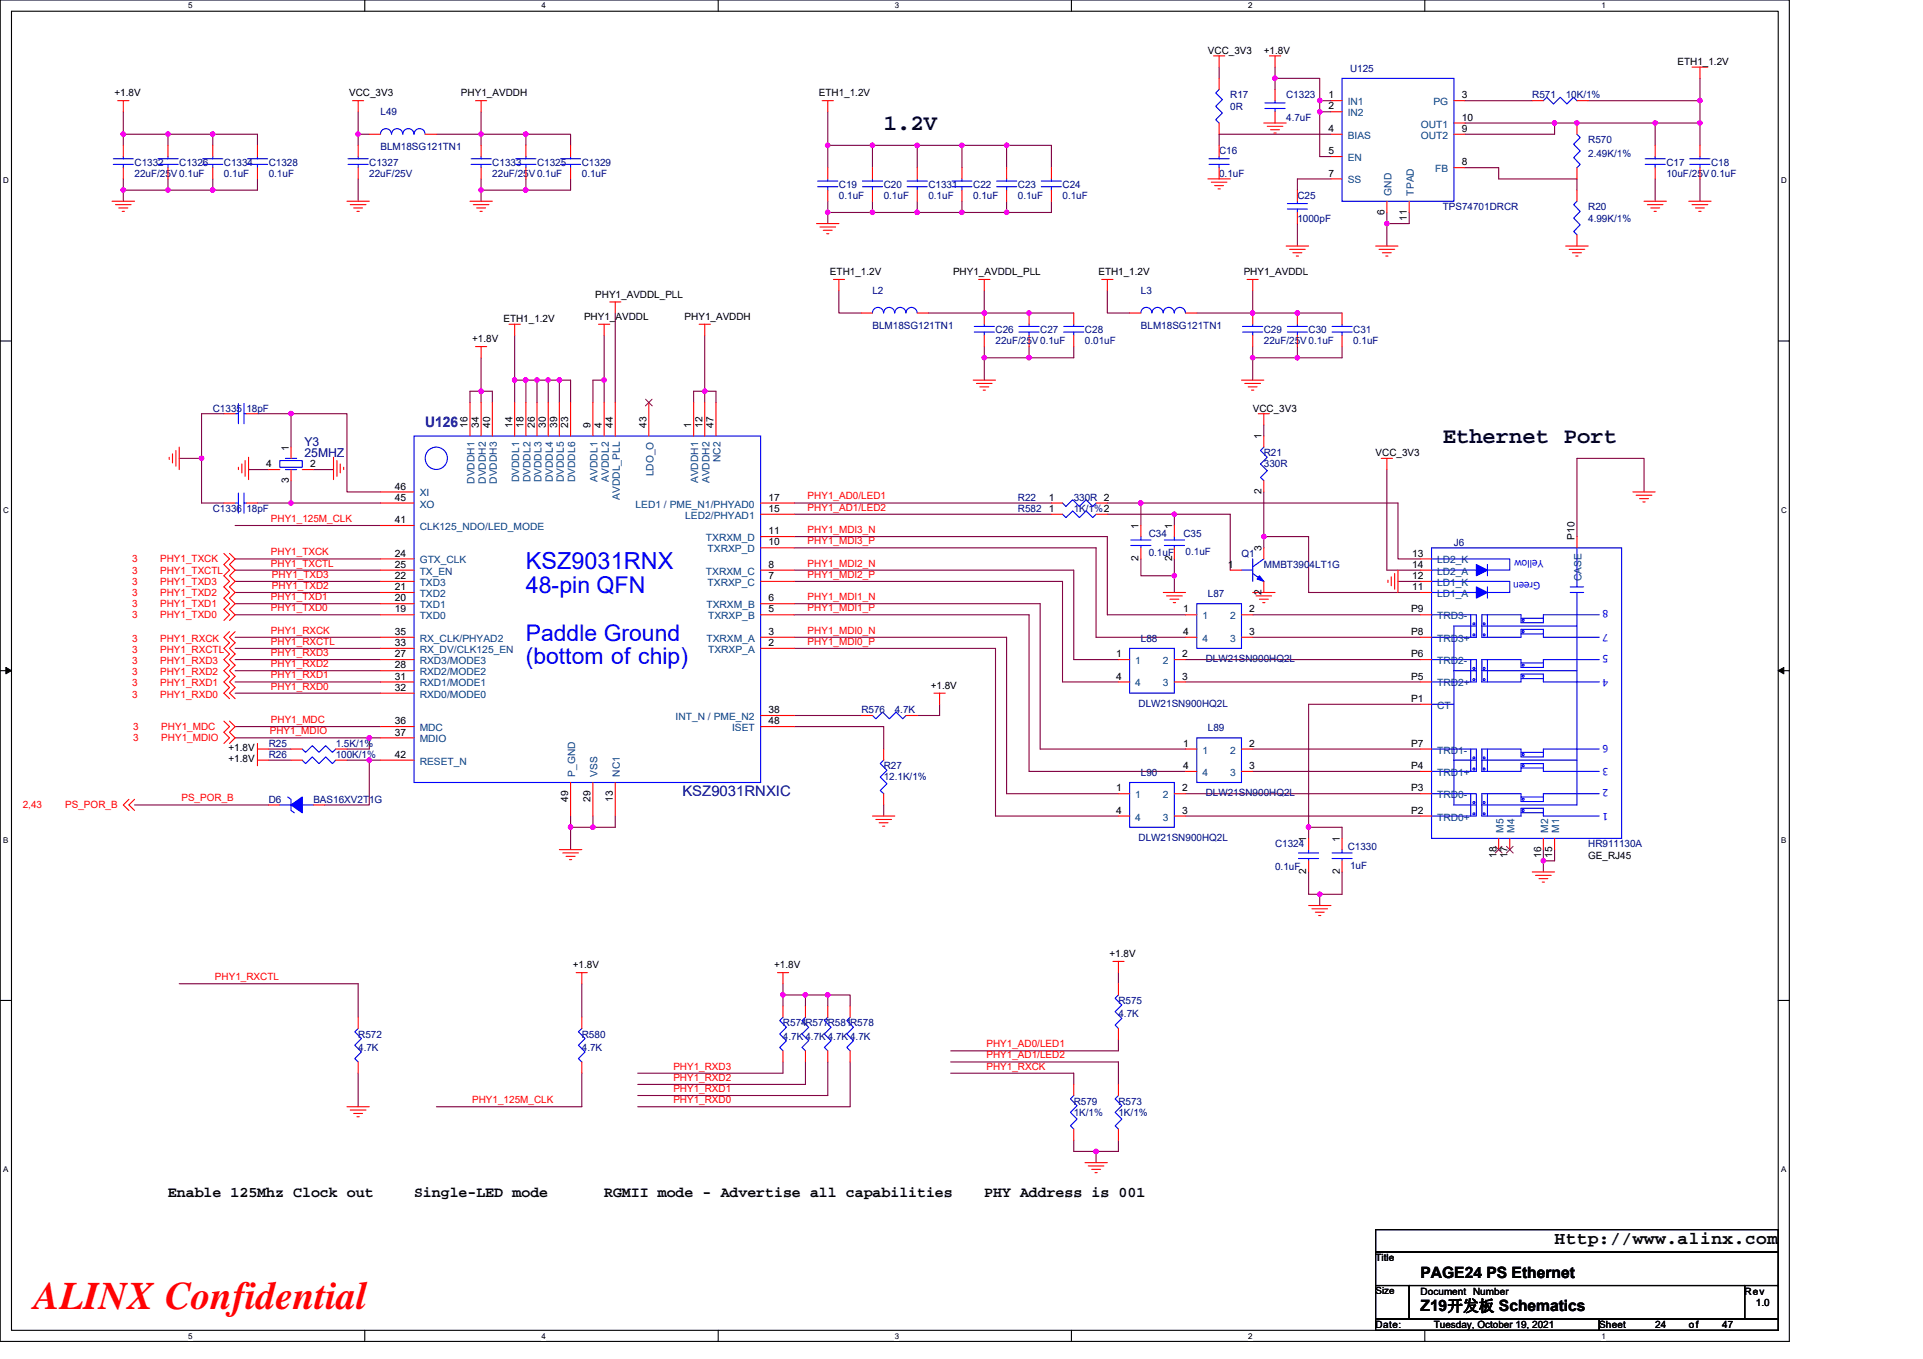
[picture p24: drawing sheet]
<svg xmlns="http://www.w3.org/2000/svg" width="297mm" height="210mm" viewBox="0 0 297 210" stroke-linecap="round" stroke-linejoin="round" font-family="sans-serif">
<defs><g id="words">
<text font-size="6" fill="#f00" x="5.2" y="202.3">ALINX Confidential</text>
<g font-size="3.6" fill="#00f">
<text x="81.2" y="87.9">KSZ9031RNX</text>
<text x="81.2" y="91.6">48-pin QFN</text>
</g>
<g font-size="3.5" fill="#00f">
<text x="81.2" y="99">Paddle Ground</text>
<text x="81.2" y="102.6">(bottom of chip)</text>
</g>
<g font-size="3.4" fill="#000040">
<text x="136.5" y="20.1">1.2V</text>
<text x="222.9" y="68.5">Ethernet Port</text>
</g>
<text font-size="2.8" x="240.1" y="192.3">Http://www.alinx.com</text>
<g font-size="2.4">
<text x="219.4" y="197.4">PAGE24 PS Ethernet</text>
<text x="219.4" y="202.6">Z19开发板 Schematics</text>
</g>
<g font-size="2.3">
<text x="25.9" y="185">Enable 125Mhz Clock out</text>
<text x="64" y="185">Single-LED mode</text>
<text x="93.3" y="185">RGMII mode - Advertise all capabilities</text>
<text x="152" y="185">PHY Address is 001</text>
</g>
<g font-size="2.2" fill="#000080">
<text x="65.7" y="66">U126</text>
<text x="105.4" y="122.9">KSZ9031RNXIC</text>
</g>
<g font-size="1.9" fill="#000080">
<text x="47" y="68.9">Y3</text>
<text x="47" y="70.6">25MHZ</text>
</g>
<g font-size="1.5">
<text x="186.6" y="8.3">VCC_3V3</text>
<text x="195.2" y="8.3">+1.8V</text>
<text x="259.1" y="10">ETH1_1.2V</text>
<text x="17.7" y="14.9">+1.8V</text>
<text x="53.9" y="14.9">VCC_3V3</text>
<text x="71.2" y="14.9">PHY1_AVDDH</text>
<text x="126.5" y="14.9">ETH1_1.2V</text>
<text x="205.2" y="15.2">1</text>
<text x="205.2" y="16.9">2</text>
<text x="225.8" y="15.2">3</text>
<text x="205.2" y="20.4">4</text>
<text x="205.2" y="23.8">5</text>
<text x="225.8" y="20.4">9</text>
<text x="225.8" y="18.6">10</text>
<text x="205.2" y="27.3">7</text>
<text x="225.8" y="25.5">8</text>
<text x="213.9" y="33.2" transform="rotate(-90 213.9 33.2)">6</text>
<text x="217.3" y="34.1" transform="rotate(-90 217.3 34.1)">11</text>
<text x="91.9" y="46">PHY1_AVDDL_PLL</text>
<text x="128.2" y="42.5">ETH1_1.2V</text>
<text x="147.2" y="42.5">PHY1_AVDDL_PLL</text>
<text x="169.7" y="42.5">ETH1_1.2V</text>
<text x="192.1" y="42.5">PHY1_AVDDL</text>
<text x="72.9" y="52.9">+1.8V</text>
<text x="77.8" y="49.8">ETH1_1.2V</text>
<text x="90.2" y="49.4">PHY1_AVDDL</text>
<text x="105.7" y="49.4">PHY1_AVDDH</text>
<text x="193.5" y="63.6">VCC_3V3</text>
<text x="44.6" y="69.6" transform="rotate(-90 44.6 69.6)">1</text>
<text x="72.2" y="66.2" transform="rotate(-90 72.2 66.2)">16</text>
<text x="74" y="66.2" transform="rotate(-90 74 66.2)">34</text>
<text x="75.7" y="66.2" transform="rotate(-90 75.7 66.2)">40</text>
<text x="79.1" y="66.2" transform="rotate(-90 79.1 66.2)">14</text>
<text x="80.9" y="66.2" transform="rotate(-90 80.9 66.2)">18</text>
<text x="82.6" y="66.2" transform="rotate(-90 82.6 66.2)">26</text>
<text x="84.3" y="66.2" transform="rotate(-90 84.3 66.2)">30</text>
<text x="86" y="66.2" transform="rotate(-90 86 66.2)">39</text>
<text x="87.8" y="66.2" transform="rotate(-90 87.8 66.2)">23</text>
<text x="91.2" y="66.2" transform="rotate(-90 91.2 66.2)">9</text>
<text x="93" y="66.2" transform="rotate(-90 93 66.2)">4</text>
<text x="94.7" y="66.2" transform="rotate(-90 94.7 66.2)">44</text>
<text x="99.9" y="66.2" transform="rotate(-90 99.9 66.2)">43</text>
<text x="106.8" y="66.2" transform="rotate(-90 106.8 66.2)">1</text>
<text x="108.5" y="66.2" transform="rotate(-90 108.5 66.2)">12</text>
<text x="110.2" y="66.2" transform="rotate(-90 110.2 66.2)">47</text>
<text x="194.9" y="67.9" transform="rotate(-90 194.9 67.9)">1</text>
<text x="212.5" y="70.5">VCC_3V3</text>
<text x="41.1" y="72.2">4</text>
<text x="44.6" y="74.7" transform="rotate(-90 44.6 74.7)">3</text>
<text x="47.9" y="72.2">2</text>
<text x="61" y="77.4">45</text>
<text x="61" y="75.6">46</text>
<text x="118.7" y="77.4">17</text>
<text x="162" y="77.4">1</text>
<text x="194.9" y="76.4" transform="rotate(-90 194.9 76.4)">2</text>
<text x="61" y="80.8">41</text>
<text x="118.7" y="79.1">15</text>
<text x="118.7" y="82.6">11</text>
<text x="162" y="79.1">1</text>
<text x="175.9" y="81.7" transform="rotate(-90 175.9 81.7)">1</text>
<text x="181" y="81.7" transform="rotate(-90 181 81.7)">1</text>
<text x="243.2" y="83.4" transform="rotate(-90 243.2 83.4)">P10</text>
<text x="61" y="89.5">22</text>
<text x="61" y="86">24</text>
<text x="61" y="87.7">25</text>
<text x="118.7" y="87.7">8</text>
<text x="118.7" y="89.5">7</text>
<text x="118.7" y="84.3">10</text>
<text x="175.9" y="86.7" transform="rotate(-90 175.9 86.7)">2</text>
<text x="181" y="86.7" transform="rotate(-90 181 86.7)">2</text>
<text x="189.7" y="87.7">1</text>
<text x="194.9" y="85.2" transform="rotate(-90 194.9 85.2)">3</text>
<text x="218.1" y="89.5">12</text>
<text x="218.1" y="87.7">14</text>
<text x="218.1" y="86">13</text>
<text x="61" y="94.6">19</text>
<text x="61" y="92.9">20</text>
<text x="61" y="91.2">21</text>
<text x="118.7" y="92.9">6</text>
<text x="118.7" y="94.6">5</text>
<text x="182.8" y="94.6">1</text>
<text x="193" y="94.6">2</text>
<text x="194.9" y="91.9" transform="rotate(-90 194.9 91.9)">2</text>
<text x="218" y="94.6">P9</text>
<text x="218.1" y="91.2">11</text>
<text x="61" y="101.6">27</text>
<text x="61" y="99.8">33</text>
<text x="61" y="98.1">35</text>
<text x="118.7" y="98.1">3</text>
<text x="118.7" y="99.8">2</text>
<text x="172.4" y="101.6">1</text>
<text x="182.6" y="101.6">2</text>
<text x="182.8" y="98.1">4</text>
<text x="193" y="98.1">3</text>
<text x="218" y="101.6">P6</text>
<text x="218" y="98.1">P8</text>
<text x="61" y="105">31</text>
<text x="61" y="106.7">32</text>
<text x="61" y="103.3">28</text>
<text x="143.8" y="106.4">+1.8V</text>
<text x="172.4" y="105">4</text>
<text x="182.6" y="105">3</text>
<text x="218" y="105">P5</text>
<text x="61" y="111.9">36</text>
<text x="61" y="113.6">37</text>
<text x="118.7" y="111.9">48</text>
<text x="118.7" y="110.2">38</text>
<text x="218" y="108.5">P1</text>
<text x="35.3" y="116.1">+1.8V</text>
<text x="35.3" y="117.8">+1.8V</text>
<text x="61" y="117.1">42</text>
<text x="182.8" y="115.4">1</text>
<text x="182.8" y="118.8">4</text>
<text x="193" y="115.4">2</text>
<text x="193" y="118.8">3</text>
<text x="218" y="118.8">P4</text>
<text x="218" y="115.4">P7</text>
<text x="87.8" y="123.9" transform="rotate(-90 87.8 123.9)">49</text>
<text x="91.2" y="123.9" transform="rotate(-90 91.2 123.9)">29</text>
<text x="94.7" y="123.9" transform="rotate(-90 94.7 123.9)">13</text>
<text x="172.4" y="122.3">1</text>
<text x="172.4" y="125.7">4</text>
<text x="182.6" y="122.3">2</text>
<text x="182.6" y="125.7">3</text>
<text x="218" y="125.7">P2</text>
<text x="218" y="122.3">P3</text>
<text x="201.8" y="130.1" transform="rotate(-90 201.8 130.1)">1</text>
<text x="206.9" y="130.1" transform="rotate(-90 206.9 130.1)">1</text>
<text x="201.8" y="135.1" transform="rotate(-90 201.8 135.1)">2</text>
<text x="206.9" y="135.1" transform="rotate(-90 206.9 135.1)">2</text>
<text x="231.1" y="132.5" transform="rotate(-90 231.1 132.5)">18</text>
<text x="232.9" y="132.5" transform="rotate(-90 232.9 132.5)">17</text>
<text x="238" y="132.5" transform="rotate(-90 238 132.5)">16</text>
<text x="239.8" y="132.5" transform="rotate(-90 239.8 132.5)">15</text>
<text x="245.3" y="132.7">GE_RJ45</text>
<text x="88.5" y="149.6">+1.8V</text>
<text x="119.6" y="149.6">+1.8V</text>
<text x="171.4" y="147.9">+1.8V</text>
<text x="212.5" y="194.9">Title</text>
<text x="212.5" y="200">Size</text>
<text x="219.4" y="200">Document Number</text>
<text x="269.5" y="200">Rev</text>
<text x="271.2" y="201.8">1.0</text>
<text x="212.5" y="205.2">Date:</text>
<text x="221.5" y="205.2">Tuesday, October 19, 2021</text>
<text x="247" y="205.2">Sheet</text>
<text x="255.7" y="205.2">24</text>
<text x="260.9" y="205.2">of</text>
<text x="266" y="205.2">47</text>
</g>
<g font-size="1.5" fill="#000080">
<text x="208.5" y="11.1">U125</text>
<text x="58.8" y="17.8">L49</text>
<text x="190" y="15.2">R17</text>
<text x="190" y="17">0R</text>
<text x="198.7" y="15.2">C1323</text>
<text x="236.7" y="15.2">R571</text>
<text x="241.8" y="15.2">10K/1%</text>
<text x="58.8" y="23.2">BLM18SG121TN1</text>
<text x="188.3" y="23.9">C16</text>
<text x="198.7" y="18.7">4.7uF</text>
<text x="245.3" y="22.1">R570</text>
<text x="20.8" y="25.6">C1332</text>
<text x="20.8" y="27.3">22uF/25V0.1uF</text>
<text x="27.7" y="25.6">C1326</text>
<text x="34.6" y="25.6">C1334</text>
<text x="34.6" y="27.3">0.1uF</text>
<text x="41.5" y="25.6">C1328</text>
<text x="41.5" y="27.3">0.1uF</text>
<text x="57" y="25.6">C1327</text>
<text x="57" y="27.3">22uF/25V</text>
<text x="76" y="25.6">C1333</text>
<text x="76" y="27.3">22uF/25V0.1uF</text>
<text x="82.9" y="25.6">C1325</text>
<text x="89.9" y="25.6">C1329</text>
<text x="89.9" y="27.3">0.1uF</text>
<text x="129.6" y="29">C19</text>
<text x="136.5" y="29">C20</text>
<text x="143.4" y="29">C1331</text>
<text x="150.3" y="29">C22</text>
<text x="157.2" y="29">C23</text>
<text x="164.1" y="29">C24</text>
<text x="188.3" y="27.3">0.1uF</text>
<text x="245.3" y="24.2">2.49K/1%</text>
<text x="257.4" y="25.6">C17</text>
<text x="257.4" y="27.3">10uF/25V0.1uF</text>
<text x="264.3" y="25.6">C18</text>
<text x="129.6" y="30.8">0.1uF</text>
<text x="136.5" y="30.8">0.1uF</text>
<text x="143.4" y="30.8">0.1uF</text>
<text x="150.3" y="30.8">0.1uF</text>
<text x="157.2" y="30.8">0.1uF</text>
<text x="164.1" y="30.8">0.1uF</text>
<text x="200.4" y="30.8">C25</text>
<text x="200.4" y="34.2">1000pF</text>
<text x="222.9" y="32.5">TPS74701DRCR</text>
<text x="245.3" y="32.5">R20</text>
<text x="245.3" y="34.2">4.99K/1%</text>
<text x="134.8" y="45.4">L2</text>
<text x="176.2" y="45.4">L3</text>
<text x="134.8" y="50.8">BLM18SG121TN1</text>
<text x="153.8" y="51.5">C26</text>
<text x="153.8" y="53.2">22uF/25V0.1uF</text>
<text x="160.7" y="51.5">C27</text>
<text x="167.6" y="51.5">C28</text>
<text x="167.6" y="53.2">0.01uF</text>
<text x="176.2" y="50.8">BLM18SG121TN1</text>
<text x="195.2" y="51.5">C29</text>
<text x="195.2" y="53.2">22uF/25V 0.1uF</text>
<text x="202.1" y="51.5">C30</text>
<text x="209" y="51.5">C31</text>
<text x="209" y="53.2">0.1uF</text>
<text x="32.9" y="63.6">C1335 18pF</text>
<text x="195.2" y="70.5">R21</text>
<text x="157.2" y="77.4">R22</text>
<text x="165.9" y="77.4">330R 2</text>
<text x="195.2" y="72.2">330R</text>
<text x="32.9" y="79.1">C1336 18pF</text>
<text x="157.2" y="79.1">R582</text>
<text x="165.9" y="79.1">1K/1%2</text>
<text x="177.4" y="82.9">C34</text>
<text x="182.8" y="82.9">C35</text>
<text x="177.4" y="85.9">0.1uF</text>
<text x="183.1" y="85.7">0.1uF</text>
<text x="191.8" y="86">Q1</text>
<text x="195.2" y="87.8">MMBT3904LT1G</text>
<text x="224.6" y="84.3">J6</text>
<text x="186.6" y="92.3">L87</text>
<text x="176.2" y="99.2">L88</text>
<text x="186.2" y="102.3">DLW21SN900HQ2L</text>
<text x="133.1" y="110.2">R576</text>
<text x="138.2" y="110.2">4.7K</text>
<text x="175.9" y="109.2">DLW21SN900HQ2L</text>
<text x="186.6" y="113">L89</text>
<text x="41.5" y="115.4">R25</text>
<text x="41.5" y="117.1">R26</text>
<text x="51.9" y="115.4">1.5K/1%</text>
<text x="51.9" y="117.1">100K/1%</text>
<text x="136.5" y="118.9">R27</text>
<text x="176.2" y="119.9">L90</text>
<text x="41.5" y="124">D6</text>
<text x="48.4" y="124">BAS16XV2T1G</text>
<text x="136.5" y="120.6">12.1K/1%</text>
<text x="186.2" y="123">DLW21SN900HQ2L</text>
<text x="175.9" y="129.9">DLW21SN900HQ2L</text>
<text x="197" y="130.9">C1324</text>
<text x="208.2" y="131.3">C1330</text>
<text x="245.3" y="130.9">HR911130A</text>
<text x="197" y="134.4">0.1uF</text>
<text x="208.5" y="134.2">1uF</text>
<text x="172.8" y="155.1">R575</text>
<text x="55.3" y="160.3">R572</text>
<text x="89.9" y="160.3">R580</text>
<text x="120.9" y="158.6">R574R577R581R578</text>
<text x="120.9" y="160.7">4.7K 4.7K 4.7K 4.7K</text>
<text x="172.8" y="157.2">4.7K</text>
<text x="55.3" y="162.4">4.7K</text>
<text x="89.9" y="162.4">4.7K</text>
<text x="165.9" y="170.7">R579</text>
<text x="165.9" y="172.4">1K/1%</text>
<text x="172.8" y="170.7">R573</text>
<text x="172.8" y="172.4">1K/1%</text>
</g>
<g font-size="1.5" fill="#004080">
<text x="208.2" y="16.3">IN1</text>
<text x="208.2" y="18">IN2</text>
<text x="221.4" y="16.3">PG</text>
<text x="208.2" y="21.4">BIAS</text>
<text x="219.5" y="21.4">OUT2</text>
<text x="219.5" y="19.7">OUT1</text>
<text x="208.2" y="24.9">EN</text>
<text x="208.2" y="28.3">SS</text>
<text x="221.7" y="26.6">FB</text>
<text x="214.9" y="30.2" transform="rotate(-90 214.9 30.2)">GND</text>
<text x="218.4" y="30.2" transform="rotate(-90 218.4 30.2)">TPAD</text>
<text x="111.3" y="71.4" transform="rotate(-90 111.3 71.4)">NC2</text>
<text x="64.8" y="76.7">XI</text>
<text x="73.3" y="74.8" transform="rotate(-90 73.3 74.8)">DVDDH1</text>
<text x="75" y="74.8" transform="rotate(-90 75 74.8)">DVDDH2</text>
<text x="76.8" y="74.8" transform="rotate(-90 76.8 74.8)">DVDDH3</text>
<text x="80.2" y="74.5" transform="rotate(-90 80.2 74.5)">DVDDL1</text>
<text x="82" y="74.5" transform="rotate(-90 82 74.5)">DVDDL2</text>
<text x="83.7" y="74.5" transform="rotate(-90 83.7 74.5)">DVDDL3</text>
<text x="85.4" y="74.5" transform="rotate(-90 85.4 74.5)">DVDDL4</text>
<text x="87.1" y="74.5" transform="rotate(-90 87.1 74.5)">DVDDL5</text>
<text x="88.9" y="74.5" transform="rotate(-90 88.9 74.5)">DVDDL6</text>
<text x="92.3" y="74.4" transform="rotate(-90 92.3 74.4)">AVDDL1</text>
<text x="94" y="74.4" transform="rotate(-90 94 74.4)">AVDDL2</text>
<text x="95.8" y="77.3" transform="rotate(-90 95.8 77.3)">AVDDL_PLL</text>
<text x="100.9" y="73.6" transform="rotate(-90 100.9 73.6)">LDO_O</text>
<text x="107.9" y="74.7" transform="rotate(-90 107.9 74.7)">AVDDH1</text>
<text x="109.6" y="74.7" transform="rotate(-90 109.6 74.7)">AVDDH2</text>
<text x="64.8" y="81.9">CLK125_NDO/LED_MODE</text>
<text x="64.8" y="78.4">XO</text>
<text x="98.2" y="78.4">LED1 / PME_N1/PHYAD0</text>
<text x="105.9" y="80.2">LED2/PHYAD1</text>
<text x="109" y="83.6">TXRXM_D</text>
<text x="64.8" y="87.1">GTX_CLK</text>
<text x="64.8" y="88.8">TX_EN</text>
<text x="109" y="88.8">TXRXM_C</text>
<text x="109.3" y="85.3">TXRXP_D</text>
<text x="222" y="88.8">LD2_A</text>
<text x="222" y="87.1">LD2_K</text>
<text x="244.3" y="89.8" transform="rotate(-90 244.3 89.8)">CASE</text>
<text x="64.8" y="95.7">TXD0</text>
<text x="64.8" y="94">TXD1</text>
<text x="64.8" y="92.2">TXD2</text>
<text x="64.8" y="90.5">TXD3</text>
<text x="109.1" y="94">TXRXM_B</text>
<text x="109.3" y="90.5">TXRXP_C</text>
<text x="109.4" y="95.7">TXRXP_B</text>
<text x="185.7" y="95.7">1</text>
<text x="190" y="95.7">2</text>
<text x="222" y="95.7">TRD3-</text>
<text x="222" y="92.2">LD1_A</text>
<text x="222" y="90.5">LD1_K</text>
<text x="64.8" y="100.9">RX_DV/CLK125_EN</text>
<text x="64.8" y="99.2">RX_CLK/PHYAD2</text>
<text x="109.1" y="99.2">TXRXM_A</text>
<text x="109.4" y="100.9">TXRXP_A</text>
<text x="185.7" y="99.2">4</text>
<text x="190" y="99.2">3</text>
<text x="222" y="99.2">TRD3+</text>
<text x="64.8" y="102.6">RXD3/MODE3</text>
<text x="64.8" y="106.1">RXD1/MODE1</text>
<text x="64.8" y="107.8">RXD0/MODE0</text>
<text x="64.8" y="104.3">RXD2/MODE2</text>
<text x="175.4" y="102.6">1</text>
<text x="175.4" y="106.1">4</text>
<text x="179.6" y="102.6">2</text>
<text x="179.6" y="106.1">3</text>
<text x="222" y="106.1">TRD2+</text>
<text x="222" y="102.6">TRD2-</text>
<text x="64.8" y="113">MDC</text>
<text x="104.3" y="111.3">INT_N / PME_N2</text>
<text x="113.1" y="113">ISET</text>
<text x="222" y="109.5">CT</text>
<text x="64.8" y="114.7">MDIO</text>
<text x="64.8" y="118.2">RESET_N</text>
<text x="185.7" y="116.4">1</text>
<text x="185.7" y="119.9">4</text>
<text x="190" y="116.4">2</text>
<text x="190" y="119.9">3</text>
<text x="222" y="119.9">TRD1+</text>
<text x="222" y="116.4">TRD1-</text>
<text x="88.9" y="120" transform="rotate(-90 88.9 120)">P_GND</text>
<text x="92.3" y="120" transform="rotate(-90 92.3 120)">VSS</text>
<text x="95.8" y="120" transform="rotate(-90 95.8 120)">NC1</text>
<text x="175.4" y="123.3">1</text>
<text x="179.6" y="123.3">2</text>
<text x="222" y="123.3">TRD0-</text>
<text x="175.4" y="126.8">4</text>
<text x="179.6" y="126.8">3</text>
<text x="222" y="126.8">TRD0+</text>
<text x="232.2" y="128.7" transform="rotate(-90 232.2 128.7)">M5</text>
<text x="233.9" y="128.7" transform="rotate(-90 233.9 128.7)">M4</text>
<text x="239.1" y="128.7" transform="rotate(-90 239.1 128.7)">M2</text>
<text x="240.9" y="128.7" transform="rotate(-90 240.9 128.7)">M1</text>
</g>
<g font-size="1.5" fill="#f00">
<text x="124.8" y="77.2">PHY1_AD0/LED1</text>
<text x="41.8" y="80.6">PHY1_125M_CLK</text>
<text x="124.8" y="82.4">PHY1_MDI3_N</text>
<text x="124.8" y="78.9">PHY1_AD1/LED2</text>
<text x="20.4" y="88.6">3</text>
<text x="20.4" y="86.9">3</text>
<text x="24.7" y="88.6">PHY1_TXCTL</text>
<text x="24.7" y="86.9">PHY1_TXCK</text>
<text x="41.8" y="87.5">PHY1_TXCTL</text>
<text x="41.8" y="85.8">PHY1_TXCK</text>
<text x="42" y="89.3">PHY1_TXD3</text>
<text x="124.8" y="84.1">PHY1_MDI3_P</text>
<text x="124.8" y="87.5">PHY1_MDI2_N</text>
<text x="124.8" y="89.3">PHY1_MDI2_P</text>
<text x="20.4" y="90.4">3</text>
<text x="20.4" y="92.1">3</text>
<text x="20.4" y="93.8">3</text>
<text x="20.4" y="95.5">3</text>
<text x="24.7" y="90.4">PHY1_TXD3</text>
<text x="24.7" y="92.1">PHY1_TXD2</text>
<text x="24.7" y="93.8">PHY1_TXD1</text>
<text x="24.7" y="95.5">PHY1_TXD0</text>
<text x="41.8" y="94.4">PHY1_TXD0</text>
<text x="41.8" y="92.7">PHY1_TXD1</text>
<text x="42" y="91">PHY1_TXD2</text>
<text x="124.8" y="94.4">PHY1_MDI1_P</text>
<text x="124.8" y="92.7">PHY1_MDI1_N</text>
<text x="20.4" y="100.9">3</text>
<text x="20.4" y="99.2">3</text>
<text x="24.7" y="100.9">PHY1_RXCTL</text>
<text x="24.7" y="99.2">PHY1_RXCK</text>
<text x="41.8" y="99.6">PHY1_RXCTL</text>
<text x="41.8" y="101.4">PHY1_RXD3</text>
<text x="41.8" y="97.9">PHY1_RXCK</text>
<text x="124.8" y="99.6">PHY1_MDI0_P</text>
<text x="124.8" y="97.9">PHY1_MDI0_N</text>
<text x="20.4" y="107.8">3</text>
<text x="20.4" y="102.6">3</text>
<text x="20.4" y="104.4">3</text>
<text x="20.4" y="106.1">3</text>
<text x="24.7" y="107.8">PHY1_RXD0</text>
<text x="24.7" y="102.6">PHY1_RXD3</text>
<text x="24.7" y="104.4">PHY1_RXD2</text>
<text x="24.7" y="106.1">PHY1_RXD1</text>
<text x="41.8" y="106.6">PHY1_RXD0</text>
<text x="41.8" y="103.1">PHY1_RXD2</text>
<text x="41.8" y="104.8">PHY1_RXD1</text>
<text x="20.6" y="112.8">3</text>
<text x="24.9" y="112.8">PHY1_MDC</text>
<text x="41.7" y="113.5">PHY1_MDIO</text>
<text x="41.8" y="111.7">PHY1_MDC</text>
<text x="20.6" y="114.5">3</text>
<text x="24.9" y="114.5">PHY1_MDIO</text>
<text x="3.5" y="124.9">2,43</text>
<text x="10.1" y="124.9">PS_POR_B</text>
<text x="28" y="123.8">PS_POR_B</text>
<text x="33.2" y="151.4">PHY1_RXCTL</text>
<text x="152.4" y="161.8">PHY1_AD0/LED1</text>
<text x="104" y="165.3">PHY1_RXD3</text>
<text x="104" y="167">PHY1_RXD2</text>
<text x="152.4" y="163.5">PHY1_AD1/LED2</text>
<text x="152.4" y="165.3">PHY1_RXCK</text>
<text x="72.9" y="170.5">PHY1_125M_CLK</text>
<text x="104" y="170.5">PHY1_RXD0</text>
<text x="104" y="168.7">PHY1_RXD1</text>
</g>
<g font-size="1.5" fill="#00f">
<text x="238.4" y="86.6" transform="rotate(180 238.4 86.6)">Yellow</text>
<text x="237.9" y="90" transform="rotate(180 237.9 90)">Green</text>
<text x="248.4" y="94.3" transform="rotate(180 248.4 94.3)">8</text>
<text x="248.4" y="101.2" transform="rotate(180 248.4 101.2)">5</text>
<text x="248.4" y="98" transform="rotate(180 248.4 98)">7</text>
<text x="248.4" y="104.9" transform="rotate(180 248.4 104.9)">4</text>
<text x="248.4" y="115" transform="rotate(180 248.4 115)">6</text>
<text x="248.4" y="118.7" transform="rotate(180 248.4 118.7)">3</text>
<text x="248.4" y="125.6" transform="rotate(180 248.4 125.6)">1</text>
<text x="248.4" y="122" transform="rotate(180 248.4 122)">2</text>
</g>
<g font-size="1.2">
<text x="29.1" y="1.3">5</text>
<text x="83.6" y="1.3">4</text>
<text x="138.2" y="1.3">3</text>
<text x="192.8" y="1.3">2</text>
<text x="247.4" y="1.3">1</text>
<text x=".5" y="28.3">D</text>
<text x="275.1" y="28.3">D</text>
<text x=".5" y="79.2">C</text>
<text x="275.1" y="79.2">C</text>
<text x=".5" y="130.2">B</text>
<text x="275.1" y="130.2">B</text>
<text x=".5" y="181.1">A</text>
<text x="275.1" y="181.1">A</text>
<text x="29.1" y="206.8">5</text>
<text x="83.6" y="206.8">4</text>
<text x="138.2" y="206.8">3</text>
<text x="192.8" y="206.8">2</text>
<text x="247.4" y="206.8">1</text>
</g>
</g></defs>
<path d="M0 0h276.4v207.3h-276.4zM1.8 1.7h272.9v203.8h-272.9z" fill="none" stroke="#000" stroke-width=".17"/>
<g fill="#fff">
<path d="M29.1 .2h.6v1.4h-.6z"/>
<path d="M29.1 205.7h.6v1.4h-.6z"/>
</g>
<path d="M56.3 0v1.7M56.3 205.5v1.8" fill="none" stroke="#000" stroke-width=".17"/>
<g fill="#fff">
<path d="M83.6 .2h.7v1.4h-.7z"/>
<path d="M83.6 205.7h.7v1.4h-.7z"/>
</g>
<path d="M110.9 0v1.7M110.9 205.5v1.8" fill="none" stroke="#000" stroke-width=".17"/>
<g fill="#fff">
<path d="M138.2 .2h.7v1.4h-.7z"/>
<path d="M138.2 205.7h.7v1.4h-.7z"/>
</g>
<path d="M165.5 0v1.7M165.5 205.5v1.8" fill="none" stroke="#000" stroke-width=".17"/>
<g fill="#fff">
<path d="M192.8 .2h.6v1.4h-.6z"/>
<path d="M192.8 205.7h.6v1.4h-.6z"/>
</g>
<path d="M220.1 0v1.7M220.1 205.5v1.8" fill="none" stroke="#000" stroke-width=".17"/>
<g fill="#fff">
<path d="M247.4 .2h.6v1.4h-.6z"/>
<path d="M247.4 205.7h.6v1.4h-.6z"/>
<path d="M.5 27.2h.8v1.4h-.8z"/>
<path d="M275.1 27.2h.9v1.4h-.9z"/>
<path d="M.5 78.1h.8v1.4h-.8z"/>
<path d="M275.1 78.1h.9v1.4h-.9z"/>
</g>
<path d="M0 52.7h1.8M274.7 52.7h1.7" fill="none" stroke="#000" stroke-width=".17"/>
<g fill="#fff">
<path d="M.5 129.1h.8v1.4h-.8z"/>
<path d="M275.1 129.1h.8v1.4h-.8z"/>
</g>
<path d="M0 103.6h1.8M274.7 103.6h1.7" fill="none" stroke="#000" stroke-width=".17"/>
<path d="M.9 103.1l.9 .5-.9 .5zM274.7 103.6l.8-.5v1z" fill="#000" stroke="#000" stroke-width=".15"/>
<g fill="#fff">
<path d="M.5 180h.8v1.4h-.8z"/>
<path d="M275.1 180h.8v1.4h-.8z"/>
</g>
<path d="M0 154.6h1.8M274.7 154.6h1.7M212.5 190h62.2v3.5h-62.2zM212.5 193.5h62.2v5.1h-62.2zM212.5 198.6h5.2v5.2h-5.2zM217.7 198.6h51.8v5.2h-51.8zM269.5 198.6h5.2v5.2h-5.2zM212.5 203.8h34.5v1.7h-34.5zM247 203.8h27.7v1.7h-27.7z" fill="none" stroke="#000" stroke-width=".17"/>
<g fill="none" stroke="#800040" stroke-width=".17">
<path d="M19 17.3v3.4M55.3 17.3v3.4M74.3 17.3v3.4h6.9M127.9 17.3v8.6M188.3 10.4v1.7M197 12.1h6.9v3.5M197 10.4v3.4M203.9 15.6h1.7M203.9 17.3h1.7M203.9 15.6v1.7M203.9 17.3v6.9h1.7M226.3 19h13.8"/>
<path d="M226.3 15.6h10.4M240.1 19v1.7h-13.8M240.1 19h15.6M245.3 15.6h17.3M255.7 19h6.9M255.7 19v3.5M262.6 15.6v3.4M262.6 12.1v3.5M262.6 19v3.5M19 20.7v1.8M19 29.4h6.9M19 20.7h6.9"/>
<path d="M19 27.6v1.8M19 29.4v1.7M25.9 29.4h7M25.9 20.7h7M25.9 20.7v1.8M25.9 27.6v1.8M32.9 20.7h6.9v1.8M32.9 27.6v1.8M32.9 20.7v1.8M39.8 27.6v1.8h-6.9M55.3 27.6v3.5M55.3 20.7v1.8"/>
<path d="M55.3 20.7h1.7M67.4 20.7h6.9v1.8M74.3 29.4h6.9M74.3 29.4v1.7M74.3 27.6v1.8M81.2 20.7h6.9v1.8M81.2 27.6v1.8h6.9v-1.8M81.2 20.7v1.8M127.9 32.8h6.9M127.9 22.5h6.9M127.9 31.1v1.7M127.9 32.8v1.7"/>
<path d="M134.8 22.5v3.4M134.8 31.1v1.7M134.8 22.5h6.9M134.8 32.8h6.9M141.7 22.5h6.9M141.7 22.5v3.4M141.7 32.8h6.9M141.7 31.1v1.7M148.6 22.5h6.9M148.6 22.5v3.4M148.6 32.8h6.9M148.6 31.1v1.7"/>
<path d="M155.5 22.5h6.9v3.4M155.5 22.5v3.4M155.5 31.1v1.7M162.4 31.1v1.7h-6.9M200.4 34.5v3.5M205.6 27.6h-5.2v1.8M205.6 20.7h-17.3v1.8M214.2 34.5v3.5M214.2 32.8v1.7M217.7 32.8v1.7h-3.5M226.3 25.9h5.2v1.7h12.1v1.8M255.7 27.6v3.5"/>
<path d="M262.6 27.6v3.5M74.3 55.3v5.2M79.5 58.7h1.7M79.5 58.7v3.5M79.5 51.8v6.9M81.2 58.7h1.7v3.5M81.2 58.7v3.5M82.9 58.7h1.8M84.7 58.7v3.5M84.7 58.7h1.7v3.5M86.4 58.7h1.7v3.5M93.3 51.8v6.9"/>
<path d="M93.3 58.7h-1.7v3.5M93.3 58.7v3.5M95 48.4v13.8M108.9 51.8v8.7h1.7v1.7M129.6 44.9v3.5h3.5M143.4 48.4h8.6M152 48.4h13.9M152 44.9v3.5M152 55.3h7M152 53.6v1.7M152 55.3v3.4M159 53.6v1.7"/>
<path d="M165.9 53.6v1.7h-6.9M171 44.9v3.5h3.5M184.9 48.4h8.6M193.5 48.4h13.8M193.5 55.3h6.9M193.5 44.9v3.5M193.5 53.6v1.7M193.5 55.3v3.4M200.4 53.6v1.7M207.3 53.6v1.7h-6.9M27.7 70.8h3.4M31.1 70.8v6.9h3.5"/>
<path d="M34.6 63.9h-3.5v6.9M38.4 72.4v.2h3.1M39.8 63.9h5.2M39.8 77.7h5.2M45 63.9h8.6v12.1h5.2M45 74.3v3.4h13.8M45 63.9v5.2M51.5 72.4v.2h-3.1M74.3 60.5h-1.7v1.7M74.3 60.5h1.7v1.7M74.3 60.5v1.7M107.1 62.2v-1.7h1.8v1.7"/>
<path d="M122.7 79.5h39.7M122.7 77.7h39.7M171 79.5h10.4M171 77.7h5.2M176.2 77.7v3.5M176.2 77.7h39.7v8.7h3.5M181.4 79.5v1.7M181.4 79.5h8.6v8.6M195.2 76v6.9M195.2 65.6v1.8M214.2 72.6v15.5h5.2M254 76v-5.2h-10.4v12.1"/>
<path d="M36.3 91.5h22.5M36.3 89.8h22.5M36.3 88.1h22.5M36.3 95h22.5M36.3 93.3h22.5M36.3 98.5h22.5M36.3 86.4h22.5M36.3 81.2h22.5M122.7 89.8h41.4v15.6h8.7M122.7 93.3h38v22.4h22.4M122.7 88.1h43.2v13.8h6.9M122.7 84.6h46.6v13.9h13.8"/>
<path d="M122.7 95h36.3v24.2h24.1M122.7 98.5h32.8v24.1h17.3M122.7 82.9h48.3v12.1h12.1M176.2 86.4v2.6h5.2M181.4 86.4v2.6M181.4 89v2.5M193.5 95h25.9M193.5 98.5h25.9M195.2 82.9h6.9v8.6h17.3M195.2 82.9v1.7M215.9 89.8h3.5M36.3 114h20.7"/>
<path d="M36.3 100.2h22.5M36.3 107.1h22.5M36.3 101.9h22.5M36.3 103.6h22.5M36.3 105.4h22.5M36.3 112.3h22.5M41.5 115.7h3.5M41.5 117.5h3.5M53.6 117.5h3.4M57 114h1.8M57 114v1.7h-3.4M58.8 117.5h-1.8v6.9h-6.9"/>
<path d="M122.7 112.3h13.8v3.4M122.7 100.2h31.1v25.9h19M122.7 110.6h10.4M145.1 108.8v1.8h-3.4M183.1 101.9h36.3M183.1 105.4h36.3M193.5 115.7h25.9M193.5 119.2h25.9M219.4 108.8h-17.3v19M20.8 124.4h20.7M88.1 126.1v1.7h3.5M88.1 127.8v3.5"/>
<path d="M91.6 126.1v1.7M95 126.1v1.7h-3.4M136.5 124.4v1.7M183.1 126.1h36.3M183.1 122.6h36.3M202.1 127.8h5.2v1.7M202.1 127.8v1.7M202.1 134.7v3.5h1.8M203.9 138.2v1.7M207.3 134.7v3.5h-3.4M238.4 133v1.7M238.4 131.3v1.7"/>
<path d="M240.1 131.3v1.7h-1.7M27.7 152h27.6v5.2M89.9 152v5.2M120.9 153.7h3.5M120.9 152v1.7M120.9 153.7v1.7M124.4 153.7h3.5M124.4 153.7v1.7M127.9 153.7h3.4v1.7M127.9 153.7v1.7M172.8 150.3v1.7M55.3 165.8v5.2"/>
<path d="M89.9 165.8v5.2h-22.5M120.9 164.1v1.7h-22.4M124.4 164.1v3.5h-25.9M127.9 164.1v5.2h-29.4M131.3 164.1v6.9h-32.8M146.9 164.1h25.9v3.5M146.9 165.8h19v1.8M165.9 176.2v1.7h3.4M169.3 177.9v1.7M172.8 160.6v1.8h-25.9M172.8 176.2v1.7h-3.5"/>
</g>
<g fill="#f0f" stroke="#f0f" stroke-width=".17">
<circle cx="262.6" cy="19" r=".33"/>
<circle cx="262.6" cy="15.5" r=".34"/>
<circle cx="255.7" cy="19" r=".33"/>
<circle cx="203.9" cy="15.5" r=".34"/>
<circle cx="196.9" cy="12.1" r=".34"/>
<circle cx="203.9" cy="17.3" r=".34"/>
<circle cx="243.6" cy="19" r=".33"/>
<circle cx="240.1" cy="19" r=".33"/>
<circle cx="214.2" cy="34.5" r=".34"/>
<circle cx="74.3" cy="60.4" r=".34"/>
<circle cx="93.3" cy="58.7" r=".34"/>
<circle cx="79.5" cy="58.7" r=".34"/>
<circle cx="82.9" cy="58.7" r=".34"/>
<circle cx="81.2" cy="58.7" r=".34"/>
<circle cx="86.4" cy="58.7" r=".34"/>
<circle cx="84.7" cy="58.7" r=".34"/>
<circle cx="57" cy="114" r=".33"/>
<circle cx="88.1" cy="127.8" r=".34"/>
<circle cx="91.6" cy="127.8" r=".34"/>
<circle cx="19" cy="20.7" r=".34"/>
<circle cx="32.8" cy="29.4" r=".34"/>
<circle cx="203.9" cy="138.2" r=".34"/>
<circle cx="238.4" cy="133" r=".34"/>
<circle cx="202.1" cy="127.8" r=".34"/>
<circle cx="127.8" cy="153.7" r=".34"/>
<circle cx="124.4" cy="153.7" r=".34"/>
<circle cx="120.9" cy="153.7" r=".34"/>
<circle cx="169.3" cy="177.9" r=".34"/>
<circle cx="55.3" cy="20.7" r=".34"/>
<circle cx="74.3" cy="20.7" r=".34"/>
<circle cx="81.2" cy="20.7" r=".34"/>
<circle cx="81.2" cy="29.4" r=".34"/>
<circle cx="74.3" cy="29.4" r=".34"/>
<circle cx="127.8" cy="22.5" r=".34"/>
<circle cx="25.9" cy="29.4" r=".34"/>
<circle cx="19" cy="29.4" r=".34"/>
<circle cx="25.9" cy="20.7" r=".34"/>
<circle cx="141.7" cy="22.5" r=".34"/>
<circle cx="134.8" cy="22.5" r=".34"/>
<circle cx="127.8" cy="32.8" r=".34"/>
<circle cx="148.6" cy="32.8" r=".34"/>
<circle cx="155.5" cy="32.8" r=".34"/>
<circle cx="108.9" cy="60.4" r=".34"/>
<circle cx="141.7" cy="32.8" r=".34"/>
<circle cx="134.8" cy="32.8" r=".34"/>
<circle cx="155.5" cy="22.5" r=".34"/>
<circle cx="148.6" cy="22.5" r=".34"/>
<circle cx="193.5" cy="48.4" r=".34"/>
<circle cx="200.4" cy="48.4" r=".34"/>
<circle cx="200.4" cy="55.3" r=".34"/>
<circle cx="193.5" cy="55.3" r=".34"/>
<circle cx="158.9" cy="48.4" r=".34"/>
<circle cx="152" cy="48.4" r=".34"/>
<circle cx="152" cy="55.3" r=".34"/>
<circle cx="158.9" cy="55.3" r=".34"/>
<circle cx="32.8" cy="20.7" r=".34"/>
<circle cx="57" cy="117.5" r=".34"/>
<circle cx="181.4" cy="79.4" r=".33"/>
<circle cx="181.4" cy="88.9" r=".34"/>
<circle cx="176.2" cy="77.7" r=".34"/>
<circle cx="195.2" cy="82.9" r=".34"/>
<circle cx="31.1" cy="70.8" r=".33"/>
<circle cx="44.9" cy="63.9" r=".34"/>
<circle cx="44.9" cy="77.7" r=".34"/>
</g>
<g fill="none" stroke="#f00" stroke-width=".17">
<path d="M18.2 15.6h1.7M19 15.6v1.7M54.5 15.6h1.7M55.3 15.6v1.7M73.4 15.6h1.8M74.3 15.6v1.7M127 15.6h1.7M127.9 15.6v1.7M187.4 8.6h1.8M188.3 19v1.7M188.3 12.1v1.7M188.3 8.6v1.8"/>
<path d="M195.2 19h3.5M195.7 19.5h2.5M196.1 8.6h1.7M197 13.8v1.8M197 17.3v1.7M197 8.6v1.8M205.6 15.6h1.7M205.6 17.3h1.7M224.6 15.6h1.7M224.6 19h1.7M236.7 15.6h1.7M243.6 19v1.7"/>
<path d="M243.6 15.6h1.7M261.4 10.4h2.4M262.6 10.4v1.7M17.3 31.1h3.5M17.8 31.6h2.5M18.3 32.1h1.4M18.9 32.7h.3M19 22.5v1.7M19 25.9v1.7M25.9 22.5v1.7M25.9 25.9v1.7M32.9 22.5v1.7"/>
<path d="M32.9 25.9v1.7M39.8 22.5v1.7M39.8 25.9v1.7M53.6 31.1h3.4M54.1 31.6h2.4M54.6 32.1h1.4M55.1 32.7h.4M55.3 22.5v1.7M55.3 25.9v1.7M57 20.7h1.8M65.7 20.7h1.7M72.6 31.1h3.4"/>
<path d="M73.1 31.6h2.4M73.6 32.1h1.4M74.1 32.7h.4M74.3 22.5v1.7M74.3 25.9v1.7M81.2 22.5v1.7M81.2 25.9v1.7M88.1 22.5v1.7M88.1 25.9v1.7M126.1 34.5h3.5M126.7 35.1h2.4M127.2 35.6h1.3"/>
<path d="M127.7 36.1h.3M127.9 25.9v1.7M127.9 29.4v1.7M134.8 25.9v1.7M134.8 29.4v1.7M141.7 25.9v1.7M141.7 29.4v1.7M148.6 25.9v1.7M148.6 29.4v1.7M155.5 25.9v1.7M155.5 29.4v1.7M162.4 25.9v1.7"/>
<path d="M162.4 29.4v1.7M186.6 27.6h3.4M187.1 28.2h2.4M187.6 28.7h1.4M188.1 29.2h.4M188.3 22.5v1.7M188.3 25.9v1.7M196.3 20h1.3M196.8 20.6h.3M198.7 38h3.4M199.2 38.5h2.4M199.7 39.1h1.4"/>
<path d="M200.2 39.6h.4M200.4 29.4v1.7M200.4 32.8v1.7M205.6 20.7h1.7M205.6 24.2h1.7M205.6 27.6h1.7M212.5 38h3.4M213 38.5h2.4M213.5 39.1h1.4M214.1 39.6h.3M214.2 31.1v1.7M217.7 31.1v1.7"/>
<path d="M224.6 25.9h1.7M224.6 20.7h1.7M241.8 38h3.5M242.4 38.5h2.4M242.9 39.1h1.4M243.4 39.6h.4M243.6 25.9v1.7M243.6 36.3v1.7M243.6 29.4v1.7M254 31.1h3.4M254.5 31.6h2.4M255 32.1h1.4"/>
<path d="M255.5 32.7h.3M255.7 22.5v1.7M255.7 25.9v1.7M260.9 31.1h3.4M261.4 31.6h2.4M261.9 32.1h1.4M262.4 32.7h.4M262.6 22.5v1.7M262.6 25.9v1.7M73.4 53.6h1.8M74.3 53.6v1.7M78.6 50.1h1.8"/>
<path d="M79.5 50.1v1.7M92.5 50.1h1.7M93.3 50.1v1.7M94.2 46.7h1.7M95 46.7v1.7M108 50.1h1.7M108.9 50.1v1.7M128.7 43.2h1.7M129.6 43.2v1.7M133.1 48.4h1.7M141.7 48.4h1.7M150.3 58.7h3.5"/>
<path d="M150.8 59.2h2.4M151.2 43.2h1.7M151.4 59.8h1.3M152 43.2v1.7M152 48.4v1.7M152 51.8v1.8M159 48.4v1.7M159 51.8v1.8M165.9 48.4v1.7M165.9 51.8v1.8M170.2 43.2h1.7M171 43.2v1.7"/>
<path d="M174.5 48.4h1.7M183.1 48.4h1.8M191.8 58.7h3.4M192.3 59.2h2.4M192.6 43.2h1.7M192.8 59.8h1.4M193.5 43.2v1.7M193.5 48.4v1.7M193.5 51.8v1.8M200.4 48.4v1.7M200.4 51.8v1.8M207.3 48.4v1.7"/>
<path d="M207.3 51.8v1.8M26.1 70.7v.3M26.6 70.1v1.4M27.2 69.6v2.4M27.7 69.1v3.5M34.6 77.7h1.7M34.6 63.9h1.7M36.8 72.2v.4M37.4 71.7v1.4M37.9 71.2v2.4M38.1 77.7h1.7M38.1 63.9h1.7"/>
<path d="M38.4 70.7v3.4M41.5 72.6h1.7M45 69.1v1.7M45 72.6v1.7M46.7 72.6h1.7M51.5 70.7v3.4M52 71.2v2.4M52.6 71.7v1.4M53.1 72.2v.4M58.8 77.7h5.2M58.8 76h5.2M72.6 62.2v5.2"/>
<path d="M74.3 62.2v5.2M76 62.2v5.2M79.5 62.2v5.2M81.2 62.2v5.2M82.9 62.2v5.2M84.7 62.2v5.2M86.4 62.2v5.2M88.1 62.2v5.2M91.6 62.2v5.2M93.3 62.2v5.2M95 62.2v5.2M100.2 62.2v5.2"/>
<path d="M107.1 62.2v5.2M108.9 62.2v5.2M110.6 62.2v5.2M117.5 79.5h5.2M117.5 77.7h5.2M151.9 60.3h.3M162.4 77.7h1.7M162.4 79.5h1.7M169.3 77.7h1.7M169.3 79.5h1.7M193.3 60.3h.4M194.3 63.9h1.8"/>
<path d="M195.2 63.9v1.7M195.2 74.3v1.7M195.2 67.4v1.7M213.4 70.8h1.7M214.2 70.8v1.8M252.2 76h3.5M252.7 76.5h2.5M253.3 77h1.3M253.8 77.6h.3M34.6 85.5l.9 .9-.9 .8 .9 .9-.9 .9 .9 .8-.9 .9 .9 .8-.9 .9 .9 .9-.9 .8 .9 .9-.9 .9M35.5 85.5l.8 .9-.8 .8 .8 .9-.8 .9 .8 .8-.8 .9 .8 .8-.8 .9 .8 .9-.8 .8 .8 .9-.8 .9M35.5 97.6l-.9 .9 .9 .8-.9 .9 .9 .8-.9 .9 .9 .9-.9 .8 .9 .9-.9 .9 .9 .8-.9 .9 .9 .9"/>
<path d="M36.3 97.6l-.8 .9 .8 .8-.8 .9 .8 .8-.8 .9 .8 .9-.8 .8 .8 .9-.8 .9 .8 .8-.8 .9 .8 .9M58.8 95h5.2M58.8 93.3h5.2M58.8 91.5h5.2M58.8 89.8h5.2M58.8 86.4h5.2M58.8 88.1h5.2M58.8 98.5h5.2M58.8 81.2h5.2M117.5 98.5h5.2M117.5 95h5.2M117.5 93.3h5.2"/>
<path d="M117.5 89.8h5.2M117.5 88.1h5.2M117.5 84.6h5.2M117.5 82.9h5.2M176.2 81.2v1.7M176.2 84.6v1.8M179.7 91.5h3.4M180.2 92.1h2.4M180.7 92.6h1.4M181.2 93.1h.4M181.4 81.2v1.7M181.4 84.6v1.8"/>
<path d="M183.1 95h1.8M183.1 98.5h1.8M190 88.1h1.8M191.8 95h1.7M191.8 98.5h1.7M193.5 91.5h3.5M194 92.1h2.4M194.5 92.6h1.4M195 93.1h.4M195.2 89.8v1.7M195.2 84.6v1.8M214.4 89.6v.4"/>
<path d="M214.9 89.1v1.4M215.4 88.6v2.4M215.9 88.1v3.4M219.4 98.5h1.7M219.4 95h1.7M219.4 91.5h1.7M219.4 89.8h1.7M219.4 88.1h1.7M219.4 86.4h1.7M243.6 82.9v1.7M34.6 111.4l.9 .9-.9 .8 .9 .9-.9 .9M35.5 111.4l.8 .9-.8 .8 .8 .9-.8 .9"/>
<path d="M39.8 115.7h1.7M39.8 114.9v3.4M39.8 117.5h1.7M45 115.7h1.7M45 117.5h1.7M51.9 115.7h1.7M51.9 117.5h1.7M58.8 101.9h5.2M58.8 105.4h5.2M58.8 107.1h5.2M58.8 100.2h5.2M58.8 112.3h5.2"/>
<path d="M58.8 114h5.2M58.8 117.5h5.2M58.8 103.6h5.2M117.5 110.6h5.2M117.5 112.3h5.2M117.5 100.2h5.2M133.1 110.6h1.7M136.5 115.7v1.8M140 110.6h1.7M144.3 107.1h1.7M145.1 107.1v1.7M172.8 101.9h1.7"/>
<path d="M172.8 105.4h1.7M181.4 101.9h1.7M181.4 105.4h1.7M183.1 115.7h1.8M183.1 119.2h1.8M191.8 115.7h1.7M191.8 119.2h1.7M219.4 119.2h1.7M219.4 115.7h1.7M219.4 105.4h1.7M219.4 101.9h1.7M219.4 108.8h1.7"/>
<path d="M19.9 123.5l-.9 .9 .9 .8M20.8 123.5l-.9 .9 .9 .8M41.5 124.4h1.7M48.4 124.4h1.7M86.4 131.3h3.5M86.9 131.8h2.4M87.4 132.3h1.4M88 132.8h.3M88.1 120.9v5.2M91.6 120.9v5.2M95 120.9v5.2M134.8 126.1h3.4"/>
<path d="M135.3 126.6h2.4M135.8 127.1h1.4M136.3 127.7h.4M136.5 122.6v1.8M172.8 122.6h1.7M172.8 126.1h1.7M181.4 122.6h1.7M181.4 126.1h1.7M202.1 129.5v1.8M202.1 133v1.7M202.1 139.9h3.5M207.3 129.5v1.8"/>
<path d="M207.3 133v1.7M219.4 126.1h1.7M219.4 122.6h1.7M231.5 129.5v1.8M233.2 129.5v1.8M236.7 134.7h3.4M237.2 135.3h2.4M237.7 135.8h1.4M238.2 136.3h.4M238.4 129.5v1.8M240.1 129.5v1.8M55.3 157.2v1.7"/>
<path d="M89 150.3h1.7M89.9 150.3v1.7M89.9 157.2v1.7M120.1 150.3h1.7M120.9 150.3v1.7M120.9 155.4v1.8M124.4 155.4v1.8M127.9 155.4v1.8M131.3 155.4v1.8M171.9 148.5h1.7M172.8 148.5v1.8M172.8 158.9v1.7"/>
<path d="M172.8 152v1.7M202.6 140.4h2.5M203.2 140.9h1.4M203.7 141.5h.3M53.6 171h3.4M54.1 171.5h2.4M54.6 172h1.4M55.1 172.6h.4M55.3 164.1v1.7M89.9 164.1v1.7M120.9 162.4v1.7M124.4 162.4v1.7"/>
<path d="M127.9 162.4v1.7M131.3 162.4v1.7M165.9 174.5v1.7M165.9 167.6v1.7M167.6 179.6h3.4M172.8 174.5v1.7M172.8 167.6v1.7M168.1 180.1h2.4M168.6 180.7h1.4M169.1 181.2h.4"/>
</g>
<g fill="none" stroke="#00f" stroke-width=".17">
<path d="M188.3 13.8l-.5 .6 1 1-1 1 1 1.1-1 1 .5 .5M195.4 16.8h3.1M195.4 15.9h3.1M197 15.6v.3M197 16.8v.5M207.3 12.1h17.3v19h-17.3zM238.4 15.6l.5-.6 1.1 1.1 1-1.1 1 1.1 1.1-1.1 .5 .6M17.5 25.4h3.1M17.5 24.5h3.1M19 24.2v.3M19 25.4v.5M24.4 25.4h3.1"/>
<path d="M24.4 24.5h3.1M25.9 24.2v.3M25.9 25.4v.5M31.3 25.4h3.1M31.3 24.5h3.1M32.9 24.2v.3M32.9 25.4v.5M38.2 25.4h3.1M38.2 24.5h3.1M39.8 24.2v.3M39.8 25.4v.5M53.8 25.4h3.1"/>
<path d="M53.8 24.5h3.1M55.3 24.2v.3M55.3 25.4v.5M58.8 20.7a.85 .85 0 0 1 .8-.8 .85 .85 0 0 1 .9 .8 .87 .87 0 0 1 .8-.8 .87 .87 0 0 1 .9 .8 .87 .87 0 0 1 .9-.8 .87 .87 0 0 1 .8 .8 .86 .86 0 0 1 .9-.8 .86 .86 0 0 1 .9 .8M72.8 25.4h3.1M72.8 24.5h3.1M74.3 24.2v.3M74.3 25.4v.5M79.7 25.4h3.1M79.7 24.5h3.1M81.2 24.2v.3M81.2 25.4v.5"/>
<path d="M86.6 25.4h3.1M86.6 24.5h3.1M88.1 24.2v.3M88.1 25.4v.5M126.3 28.9h3.1M126.3 28h3.1M127.9 27.6v.4M127.9 28.9v.5M133.2 28.9h3.1M133.2 28h3.1M134.8 27.6v.4M134.8 28.9v.5"/>
<path d="M140.1 28.9h3.1M140.1 28h3.1M141.7 27.6v.4M141.7 28.9v.5M147 28.9h3.1M147 28h3.1M148.6 27.6v.4M148.6 28.9v.5M153.9 28.9h3.2M153.9 28h3.2M155.5 27.6v.4M155.5 28.9v.5"/>
<path d="M160.8 28.9h3.2M160.8 28h3.2M162.4 27.6v.4M162.4 28.9v.5M186.7 25.4h3.2M186.7 24.5h3.2M188.3 24.2v.3M188.3 25.4v.5M198.9 32.3h3M198.9 31.5h3M200.4 31.1v.4M200.4 32.3v.5"/>
<path d="M243.6 20.7l.5 .6-1 1 1 1-1 1.1 1 1-.5 .5M243.6 31.1l-.5 .5 1 1.1-1 1 1 1-1 1.1 .5 .5M254.1 25.4h3.1M254.1 24.5h3.1M255.7 24.2v.3M255.7 25.4v.5M261 25.4h3.1M261 24.5h3.1M262.6 24.2v.3M262.6 25.4v.5M136.5 48.3a.86 .86 0 0 0-.9-.8 .86 .86 0 0 0-.8 .8M141.7 48.3a.87 .87 0 0 0-.9-.8 .87 .87 0 0 0-.9 .8 .87 .87 0 0 0-.8-.8 .87 .87 0 0 0-.9 .8 .85 .85 0 0 0-.9-.8 .85 .85 0 0 0-.8 .8"/>
<path d="M150.5 51.3h3.1M150.5 50.4h3.1M152 50.1v.3M152 51.3v.5M157.4 51.3h3.1M157.4 50.4h3.1M159 50.1v.3M159 51.3v.5M164.3 51.3h3.1M164.3 50.4h3.1M165.9 50.1v.3M165.9 51.3v.5"/>
<path d="M177.9 48.3a.85 .85 0 0 0-.8-.8 .85 .85 0 0 0-.9 .8M179.7 48.3a.86 .86 0 0 0-.9-.8 .86 .86 0 0 0-.9 .8M183.1 48.3a.87 .87 0 0 0-.9-.8 .87 .87 0 0 0-.8 .8 .85 .85 0 0 0-.9-.8 .85 .85 0 0 0-.8 .8M191.9 51.3h3.1M191.9 50.4h3.1M193.5 50.1v.3M193.5 51.3v.5M198.9 51.3h3M198.9 50.4h3M200.4 50.1v.3M200.4 51.3v.5M205.8 51.3h3.1"/>
<path d="M205.8 50.4h3.1M207.3 50.1v.3M207.3 51.3v.5M36.3 77.7h.5M36.3 63.9h.5M36.8 76.2v3.1M36.8 62.4v3.1M37.7 76.2v3.1M37.7 62.4v3.1M37.7 77.7h.4M37.7 63.9h.4M43.2 71.2h3.5v1h-3.5z"/>
<path d="M44.1 70.8h1.7M44.1 72.6h1.7M45 72.6h.1M45 70.8h.1M64 67.4h53.5v53.5h-53.5zM164.1 77.7l.6 .6 1-1.1 1 1.1 1.1-1.1 1 1.1 .5-.6M169.3 79.5l-.5 .5-1-1-1.1 1-1-1-1 1-.6-.5M195.2 69.1l-.5 .5 1 1.1-1 1 1 1-1 1.1 .5 .5M174.7 83.4h3.1M174.7 84.3h3.1M176.2 82.9v.5M176.2 84.3v.3"/>
<path d="M179.8 83.4h3.2M179.8 84.3h3.2M181.4 82.9v.5M181.4 84.3v.3M184.9 93.3h6.9v6.9h-6.9zM191.8 88.1h1.7M193.5 86.4v3.4M193.5 88.6l1.7 1.2M195.2 86.4l-1.7 1.2M221.1 95h6.9v3.5h-6.9M221.1 84.6h29.4v44.9h-29.4zM221.1 89.8h12.1v1.7h-12.1"/>
<path d="M221.1 86.4h12.1v1.7h-12.1M227.2 95v3.5M227.6 98h.2v.2h-.2zM227.6 96.3h.2v.2h-.2zM228 96.7h-3.4v27.7h3.4M228.9 96.7h14.7M229.1 96.3h.2v.2h-.2zM229.1 98h.2v.2h-.2zM229.8 95v3.5M229.8 90.7v1.7M229.8 87.2v1.8M234.9 97.9h3.5"/>
<path d="M234.9 95.5h3.5M235.2 95.7h.2v.3h-.2zM235.2 97.5h.2v.2h-.2zM242.5 91.5h2.1M242.5 90.7h2.1M243.6 91.5v32.9h-14.7M243.6 84.6v6.1M247 95h-8.6v1.2h-3.5v-1.2h-6v3.5h6v-1.3h3.5v1.3h8.6M46.7 115.7l.5 .5 1-1 1.1 1 1-1 1 1 .6-.5M46.7 117.5l.5 .5 1-1.1 1.1 1.1 1-1.1 1 1.1 .6-.5M134.8 110.6l.5 .5 1-1.1 1.1 1.1 1-1.1 1 1.1 .6-.5M136.5 117.5l-.5 .5 1 1-1 1.1 1 1-1 1 .5 .5"/>
<path d="M174.5 100.2h6.9v6.9h-6.9zM184.9 114h6.9v6.9h-6.9zM221.1 108.8h3.5M221.1 115.7h6.9v3.5h-6.9M221.1 101.9h6.9v3.5h-6.9M224.6 117.5h3.4M224.6 103.6h3.4M227.2 115.7v3.5M227.2 101.9v3.5M227.6 118.7h.2v.2h-.2zM227.6 104.9h.2v.2h-.2zM227.6 117h.2v.2h-.2z"/>
<path d="M227.6 103.2h.2v.2h-.2zM228.9 117.5h14.7M228.9 103.6h14.7M229.1 117h.2v.2h-.2zM229.1 118.7h.2v.2h-.2zM229.1 103.2h.2v.2h-.2zM229.1 104.9h.2v.2h-.2zM229.8 115.7v3.5M229.8 101.9v3.5M234.9 118.7h3.5M234.9 104.9h3.5M234.9 116.2h3.5"/>
<path d="M234.9 102.4h3.5M235.2 116.5h.2v.2h-.2zM235.2 118.2h.2v.2h-.2zM235.2 102.6h.2v.3h-.2zM235.2 104.4h.2v.2h-.2zM247 115.7h-8.6v1.2h-3.5v-1.2h-6v3.5h6v-1.2h3.5v1.2h8.6M247 101.9h-8.6v1.2h-3.5v-1.2h-6v3.5h6v-1.2h3.5v1.2h8.6M43.2 124.4h1.8M44.4 123.1l.6 .4v1.7l.5 .4M46.7 124.4h1.7M174.5 120.9h6.9v6.9h-6.9zM200.6 131.8h3.1"/>
<path d="M200.6 132.7h3.1M202.1 131.3v.5M202.1 132.7v.3M205.8 131.8h3.1M205.8 132.7h3.1M207.3 131.3v.5M207.3 132.7v.3M221.1 122.6h6.9v3.5h-6.9M227.2 122.6v3.5M227.6 125.6h.2v.2h-.2zM227.6 123.9h.2v.2h-.2zM229.1 125.6h.2v.2h-.2z"/>
<path d="M229.1 123.9h.2v.2h-.2zM229.8 122.6v3.5M234.9 125.6h3.5M234.9 123.1h3.5M235.2 125.1h.2v.2h-.2zM235.2 123.4h.2v.2h-.2zM247 122.6h-8.6v1.2h-3.5v-1.2h-6v3.5h6v-1.2h3.5v1.2h8.6M55.3 158.9l-.5 .5 1 1.1-1 1 1 1-1 1.1 .5 .5M89.9 158.9l-.6 .5 1.1 1.1-1.1 1 1.1 1-1.1 1.1 .6 .5M120.9 157.2l-.5 .5 1.1 1-1.1 1.1 1.1 1-1.1 1 .5 .6M124.4 157.2l-.5 .5 1 1-1 1.1 1 1-1 1 .5 .6M127.9 157.2l-.6 .5 1.1 1-1.1 1.1 1.1 1-1.1 1 .6 .6"/>
<path d="M131.3 157.2l-.5 .5 1 1-1 1.1 1 1-1 1 .5 .6M172.8 153.7l-.5 .5 1 1.1-1 1 1 1.1-1 1 .5 .5M165.9 169.3l-.5 .5 1 1-1 1.1 1 1-1 1 .5 .6M172.8 169.3l-.5 .5 1 1-1 1.1 1 1-1 1 .5 .6"/>
<circle cx="67.4" cy="70.8" r="1.72"/>
</g>
<g fill="#00f" stroke="#00f" stroke-width=".17">
<path d="M228 90.7l1.8 .8-1.8 .9z" fill-rule="evenodd"/>
<path d="M228 87.2l1.8 .9-1.8 .9z" fill-rule="evenodd"/>
<path d="M194.5 89l.7 .8-1-.3z" fill-rule="evenodd"/>
<path d="M45 124.4l1.7-1.3v2.5z" fill-rule="evenodd"/>
</g>
<path d="M99.7 61.7l1.1 1M100.7 61.7l-1 1M231 130.8l1 1M232 130.8l-1 1M232.7 130.8l1 1M233.7 130.8l-1 1" fill="none" stroke="#804000" stroke-width=".15"/>
<use href="#words"/>
</svg>
